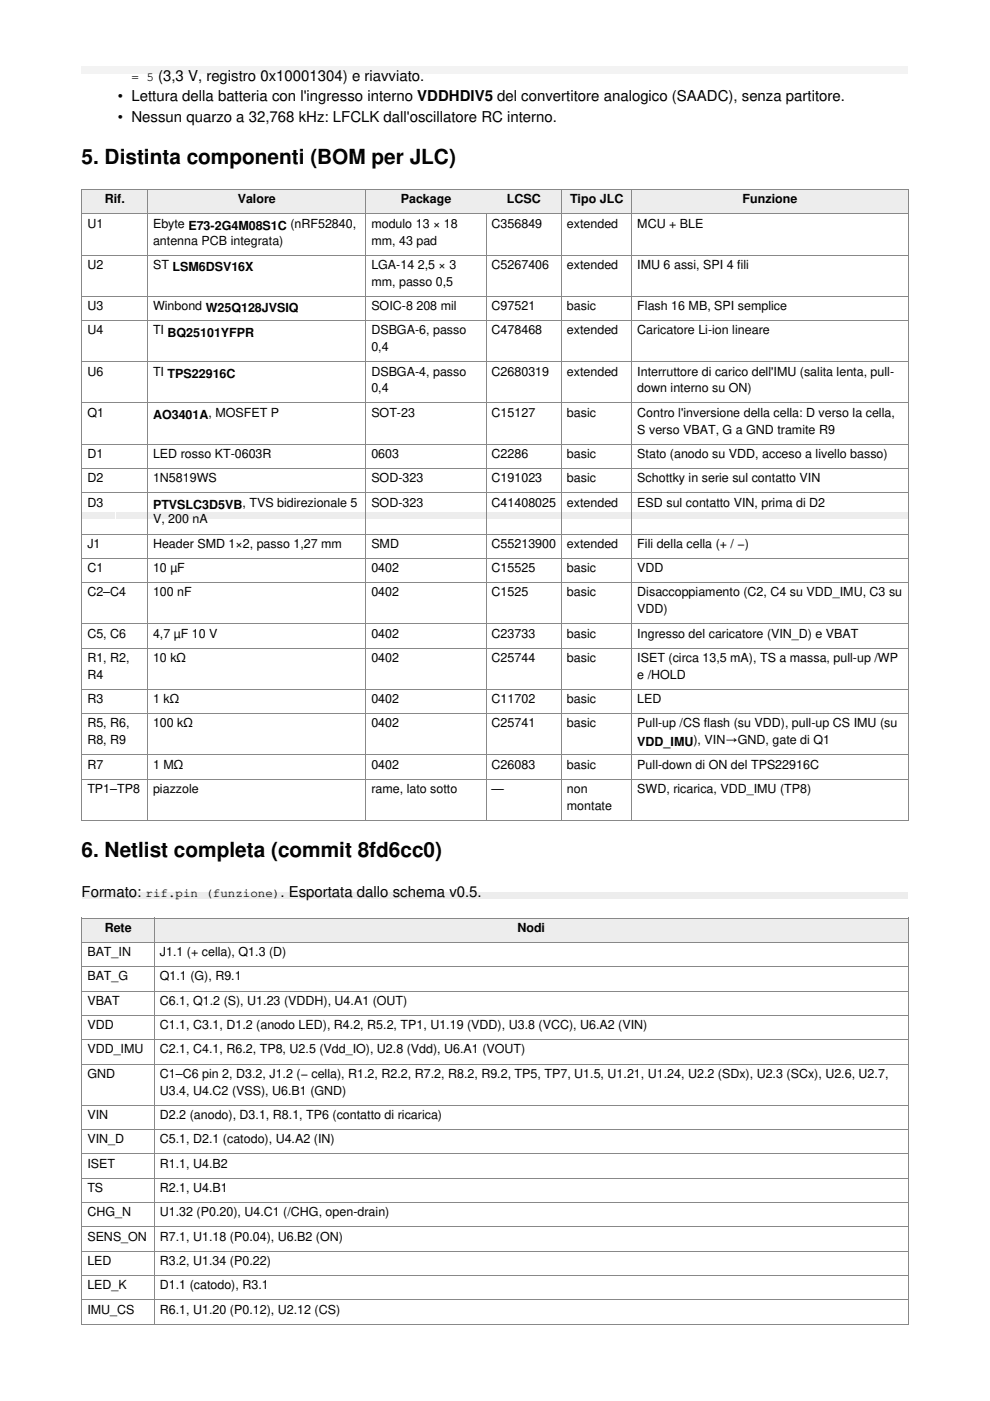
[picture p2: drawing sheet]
<svg xmlns="http://www.w3.org/2000/svg" width="210mm" height="297mm" viewBox="0 0 210 297" stroke-linecap="round" stroke-linejoin="round" font-family="sans-serif">
<defs><g id="words">
<g font-size="4.4">
<text x="17.3" y="34.8">5. Distinta componenti (BOM per JLC)</text>
<text x="17.3" y="181.8">6. Netlist completa (commit 8fd6cc0)</text>
</g>
<g font-size="3.2">
<text x="33.5" y="17.2">(3,3 V, registro 0x10001304) e riavviato.</text>
<text x="25" y="21.5">• Lettura della batteria con l'ingresso interno VDDHDIV5 del convertitore analogico (SAADC), senza partitore.</text>
<text x="25" y="25.8">• Nessun quarzo a 32,768 kHz: LFCLK dall'oscillatore RC interno.</text>
<text x="17.3" y="190.2">Formato:</text>
<text x="59.4" y="190.2">. Esportata dallo schema v0.5.</text>
</g>
<g font-size="2.6">
<text x="27.9" y="17.2">= 5</text>
<text x="22.2" y="43.1">Rif.</text>
<text x="50.4" y="43.1">Valore</text>
<text x="85" y="43.1">Package</text>
<text x="107.5" y="43.1">LCSC</text>
<text x="120.9" y="43.1">Tipo JLC</text>
<text x="157.4" y="43.1">Funzione</text>
<text x="18.5" y="48.3">U1</text>
<text x="32.4" y="48.3">Ebyte E73-2G4M08S1C (nRF52840,</text>
<text x="32.4" y="51.8">antenna PCB integrata)</text>
<text x="78.7" y="48.3">modulo 13 × 18</text>
<text x="78.7" y="51.8">mm, 43 pad</text>
<text x="104.2" y="48.3">C356849</text>
<text x="120.2" y="48.3">extended</text>
<text x="135.1" y="48.3">MCU + BLE</text>
<text x="18.5" y="57">U2</text>
<text x="32.4" y="57">ST LSM6DSV16X</text>
<text x="78.7" y="57">LGA-14 2,5 × 3</text>
<text x="104.2" y="57">C5267406</text>
<text x="120.2" y="57">extended</text>
<text x="135.1" y="57">IMU 6 assi, SPI 4 f</text>
<text x="156.3" y="57">ili</text>
<text x="18.5" y="65.7">U3</text>
<text x="32.4" y="65.7">Winbond W25Q128JVSIQ</text>
<text x="78.7" y="60.6">mm, passo 0,5</text>
<text x="78.7" y="65.7">SOIC-8 208 mil</text>
<text x="104.2" y="65.7">C97521</text>
<text x="120.2" y="65.7">basic</text>
<text x="135.1" y="65.7">Flash 16 MB, SPI semplice</text>
<text x="18.5" y="70.9">U4</text>
<text x="32.4" y="70.9">TI BQ25101YFPR</text>
<text x="78.7" y="70.9">DSBGA-6, passo</text>
<text x="104.2" y="70.9">C478468</text>
<text x="120.2" y="70.9">extended</text>
<text x="135.1" y="70.9">Caricatore Li-ion lineare</text>
<text x="78.7" y="74.5">0,4</text>
<text x="18.5" y="79.6">U6</text>
<text x="32.4" y="79.6">TI TPS22916C</text>
<text x="78.7" y="79.6">DSBGA-4, passo</text>
<text x="78.7" y="83.2">0,4</text>
<text x="104.2" y="79.6">C2680319</text>
<text x="120.2" y="79.6">extended</text>
<text x="135.1" y="79.6">Interruttore di carico dell'IMU (salita lenta, pull-</text>
<text x="135.1" y="83.2">down interno su ON)</text>
<text x="18.5" y="88.4">Q1</text>
<text x="32.4" y="88.8">AO3401A, MOSFET P</text>
<text x="78.7" y="88.4">SOT-23</text>
<text x="104.2" y="88.4">C15127</text>
<text x="120.2" y="88.4">basic</text>
<text x="135.1" y="88.4">Contro l'inversione della cella: D verso la cella,</text>
<text x="135.1" y="91.9">S verso VBAT, G a GND tramite R9</text>
<text x="18.5" y="97.1">D1</text>
<text x="32.4" y="97.1">LED rosso KT-0603R</text>
<text x="78.7" y="97.1">0603</text>
<text x="104.2" y="97.1">C2286</text>
<text x="120.2" y="97.1">basic</text>
<text x="135.1" y="97.1">Stato (anodo su VDD, acceso a livello basso)</text>
<text x="18.5" y="102.2">D2</text>
<text x="18.5" y="107.4">D3</text>
<text x="32.4" y="102.2">1N5819WS</text>
<text x="32.4" y="107.9">PTVSLC3D5VB, TVS bidirezionale 5</text>
<text x="78.7" y="102.2">SOD-323</text>
<text x="78.7" y="107.4">SOD-323</text>
<text x="104.2" y="102.2">C191023</text>
<text x="104.2" y="107.4">C41408025</text>
<text x="120.2" y="102.2">basic</text>
<text x="120.2" y="107.4">extended</text>
<text x="135.1" y="102.2">Schottky in serie sul contatto VIN</text>
<text x="135.1" y="107.4">ESD sul contatto VIN, prima di D2</text>
<text x="32.4" y="111">V, 200 nA</text>
<text x="18.5" y="116.1">J1</text>
<text x="32.4" y="116.1">Header SMD 1×2, passo 1,27 mm</text>
<text x="78.7" y="116.1">SMD</text>
<text x="104.2" y="116.1">C55213900</text>
<text x="120.2" y="116.1">extended</text>
<text x="135.1" y="116.1">Fili della cella (+ / −)</text>
<text x="18.5" y="121.3">C1</text>
<text x="32.4" y="121.3">10 µF</text>
<text x="78.7" y="121.3">0402</text>
<text x="104.2" y="121.3">C15525</text>
<text x="120.2" y="121.3">basic</text>
<text x="135.1" y="121.3">VDD</text>
<text x="18.5" y="126.5">C2–C4</text>
<text x="32.4" y="126.5">100 nF</text>
<text x="78.7" y="126.5">0402</text>
<text x="104.2" y="126.5">C1525</text>
<text x="120.2" y="126.5">basic</text>
<text x="135.1" y="126.5">Disaccoppiamento (C2, C4 su VDD_IMU, C3 su</text>
<text x="135.1" y="130">VDD)</text>
<text x="18.5" y="135.2">C5, C6</text>
<text x="32.4" y="135.2">4,7 µF 10 V</text>
<text x="78.7" y="135.2">0402</text>
<text x="104.2" y="135.2">C23733</text>
<text x="120.2" y="135.2">basic</text>
<text x="135.1" y="135.2">Ingresso del caricatore (VIN_D) e VBAT</text>
<text x="18.5" y="140.3">R1, R2,</text>
<text x="18.5" y="143.9">R4</text>
<text x="32.4" y="140.3">10 kΩ</text>
<text x="78.7" y="140.3">0402</text>
<text x="104.2" y="140.3">C25744</text>
<text x="120.2" y="140.3">basic</text>
<text x="135.1" y="140.3">ISET (circa 13,5 mA), TS a massa, pull-up /WP</text>
<text x="135.1" y="143.9">e /HOLD</text>
<text x="18.5" y="149.1">R3</text>
<text x="32.4" y="149.1">1 kΩ</text>
<text x="78.7" y="149.1">0402</text>
<text x="104.2" y="149.1">C11702</text>
<text x="120.2" y="149.1">basic</text>
<text x="135.1" y="149.1">LED</text>
<text x="18.5" y="154.2">R5, R6,</text>
<text x="32.4" y="154.2">100 kΩ</text>
<text x="78.7" y="154.2">0402</text>
<text x="104.2" y="154.2">C25741</text>
<text x="120.2" y="154.2">basic</text>
<text x="135.1" y="154.2">Pull-up /CS f</text>
<text x="149.2" y="154.2">lash (su VDD), pull-up CS IMU (su</text>
<text x="18.5" y="157.8">R8, R9</text>
<text x="135.1" y="158.3">VDD_IMU), VIN→GND, gate di Q1</text>
<text x="18.5" y="163">R7</text>
<text x="32.4" y="163">1 MΩ</text>
<text x="78.7" y="163">0402</text>
<text x="104.2" y="163">C26083</text>
<text x="120.2" y="163">basic</text>
<text x="135.1" y="163">Pull-down di ON del TPS22916C</text>
<text x="18.5" y="168.1">TP1–TP8</text>
<text x="32.4" y="168.1">piazzole</text>
<text x="78.7" y="168.1">rame, lato sotto</text>
<text x="104.2" y="168.1">—</text>
<text x="120.2" y="168.1">non</text>
<text x="120.2" y="171.7">montate</text>
<text x="135.1" y="168.1">SWD, ricarica, VDD_IMU (TP8)</text>
<text x="30.9" y="190.2">rif.pin (funzione)</text>
<text x="22.2" y="197.5">Rete</text>
<text x="109.7" y="197.5">Nodi</text>
<text x="18.5" y="202.7">BAT_IN</text>
<text x="33.9" y="202.7">J1.1 (+ cella), Q1.3 (D)</text>
<text x="18.5" y="207.9">BAT_G</text>
<text x="33.9" y="207.9">Q1.1 (G), R9.1</text>
<text x="18.5" y="213">VBAT</text>
<text x="33.9" y="213">C6.1, Q1.2 (S), U1.23 (VDDH), U4.A1 (OUT)</text>
<text x="18.5" y="218.2">VDD</text>
<text x="33.9" y="218.2">C1.1, C3.1, D1.2 (anodo LED), R4.2, R5.2, TP1, U1.19 (VDD), U3.8 (VCC), U6.A2 (VIN)</text>
<text x="18.5" y="223.3">VDD_IMU</text>
<text x="33.9" y="223.3">C2.1, C4.1, R6.2, TP8, U2.5 (Vdd_IO), U2.8 (Vdd), U6.A1 (VOUT)</text>
<text x="18.5" y="228.5">GND</text>
<text x="33.9" y="228.5">C1–C6 pin 2, D3.2, J1.2 (− cella), R1.2, R2.2, R7.2, R8.2, R9.2, TP5, TP7, U1.5, U1.21, U1.24, U2.2 (SDx), U2.3 (SCx), U2.6, U2.7,</text>
<text x="33.9" y="232.1">U3.4, U4.C2 (VSS), U6.B1 (GND)</text>
<text x="18.5" y="237.2">VIN</text>
<text x="33.9" y="237.2">D2.2 (anodo), D3.1, R8.1, TP6 (contatto di ricarica)</text>
<text x="18.5" y="242.4">VIN_D</text>
<text x="33.9" y="242.4">C5.1, D2.1 (catodo), U4.A2 (IN)</text>
<text x="18.5" y="247.6">ISET</text>
<text x="33.9" y="247.6">R1.1, U4.B2</text>
<text x="18.5" y="252.7">TS</text>
<text x="18.5" y="257.9">CHG_N</text>
<text x="33.9" y="252.7">R2.1, U4.B1</text>
<text x="33.9" y="257.9">U1.32 (P0.20), U4.C1 (/CHG, open-drain)</text>
<text x="18.5" y="263">SENS_ON</text>
<text x="33.9" y="263">R7.1, U1.18 (P0.04), U6.B2 (ON)</text>
<text x="18.5" y="268.2">LED</text>
<text x="33.9" y="268.2">R3.2, U1.34 (P0.22)</text>
<text x="18.5" y="273.3">LED_K</text>
<text x="33.9" y="273.3">D1.1 (catodo), R3.1</text>
<text x="18.5" y="278.5">IMU_CS</text>
<text x="33.9" y="278.5">R6.1, U1.20 (P0.12), U2.12 (CS)</text>
</g>
</g></defs>
<g fill="#e6eef7">
<path d="M17.5 108.5h6.9v1.4h-6.9z"/>
<path d="M24.6 108.5h167.8v1.4h-167.8z"/>
<path d="M17.5 189.2h22.9v1.4h-22.9z"/>
<path d="M40.6 189.2h151.8v1.4h-151.8z"/>
</g>
<path d="M17.3 14.1h175.3v1.4h-175.3z" fill="#f3f3f3"/>
<path d="M17.5 40.3h13.7v5h-13.7z" fill="#e6eef7"/>
<path d="M17.3 40.2h14.1M17.4 40.1v5.3M31.3 40.1v5.3" fill="none" stroke="#888" stroke-width=".21"/>
<path d="M22.2 41h4.3v2.6h-4.3z" fill="#e6eef7"/>
<path d="M17.3 45.4h14.1" fill="none" stroke="#888" stroke-width=".21"/>
<path d="M31.4 40.3h46.1v5h-46.1z" fill="#e6eef7"/>
<path d="M31.2 40.2h46.5M77.6 40.1v5.3" fill="none" stroke="#888" stroke-width=".21"/>
<path d="M50.4 41h8.1v2.6h-8.1z" fill="#e6eef7"/>
<path d="M31.2 45.4h46.5" fill="none" stroke="#888" stroke-width=".21"/>
<path d="M77.7 40.3h25.3v5h-25.3z" fill="#e6eef7"/>
<path d="M77.5 40.2h25.7M103.1 40.1v5.3" fill="none" stroke="#888" stroke-width=".21"/>
<path d="M85 41h10.7v2.6h-10.7z" fill="#e6eef7"/>
<path d="M77.5 45.4h25.7" fill="none" stroke="#888" stroke-width=".21"/>
<path d="M103.2 40.3h15.8v5h-15.8z" fill="#e6eef7"/>
<path d="M103 40.2h16.1M119.1 40.1v5.3" fill="none" stroke="#888" stroke-width=".21"/>
<path d="M107.5 41h7.2v2.6h-7.2z" fill="#e6eef7"/>
<path d="M103 45.4h16.1" fill="none" stroke="#888" stroke-width=".21"/>
<path d="M119.1 40.3h14.8v5h-14.8z" fill="#e6eef7"/>
<path d="M119 40.2h15.1M134 40.1v5.3" fill="none" stroke="#888" stroke-width=".21"/>
<g fill="#e6eef7">
<path d="M120.9 41h5.5v2.6h-5.5z"/>
<path d="M126.4 41h.8v2.6h-.8z"/>
<path d="M127.2 41h5v2.6h-5z"/>
</g>
<path d="M119 45.4h15.1" fill="none" stroke="#888" stroke-width=".21"/>
<path d="M134.1 40.3h58.3v5h-58.3z" fill="#e6eef7"/>
<path d="M133.9 40.2h58.7M192.5 40.1v5.3" fill="none" stroke="#888" stroke-width=".21"/>
<path d="M157.4 41h11.7v2.6h-11.7z" fill="#e6eef7"/>
<g fill="none" stroke="#888" stroke-width=".21">
<path d="M17.3 54.1h175.3M17.4 45.3v128.7M31.3 45.3v128.7M77.6 45.3v128.7M103.1 45.3v128.7M119.1 45.3v128.7M133.9 45.4h58.7M134 45.3v128.7M192.5 45.3v128.7M17.3 62.8h175.3M17.3 68h175.3M17.3 76.7h175.3"/>
<path d="M17.3 85.4h175.3M17.3 94.2h175.3M17.3 99.3h175.3M17.3 104.5h175.3M17.3 113.2h175.3M17.3 118.4h175.3M17.3 123.5h175.3M17.3 132.3h175.3M17.3 137.4h175.3M17.3 146.2h175.3M17.3 151.3h175.3M17.3 160.1h175.3"/>
<path d="M17.3 165.2h175.3M17.3 173.9h175.3"/>
</g>
<path d="M17.5 194.7h15.2v5h-15.2z" fill="#e6eef7"/>
<path d="M17.3 194.6h15.5M17.4 194.5v5.4M32.8 194.5v5.4" fill="none" stroke="#888" stroke-width=".21"/>
<path d="M22.2 195.4h5.7v2.7h-5.7z" fill="#e6eef7"/>
<path d="M17.3 199.8h15.5" fill="none" stroke="#888" stroke-width=".21"/>
<path d="M32.8 194.7h159.6v5h-159.6z" fill="#e6eef7"/>
<path d="M32.7 194.6h159.9M192.5 194.5v5.4" fill="none" stroke="#888" stroke-width=".21"/>
<path d="M109.7 195.4h5.9v2.7h-5.9z" fill="#e6eef7"/>
<g fill="none" stroke="#888" stroke-width=".21">
<path d="M17.4 199.7v81.1M32.7 199.8h159.9M32.8 199.7v81.1M192.5 199.7v81.1M17.3 205h175.3M17.3 210.1h175.3M17.3 215.3h175.3M17.3 220.4h175.3M17.3 225.6h175.3M17.3 234.3h175.3M17.3 239.5h175.3M17.3 244.6h175.3"/>
<path d="M17.3 249.8h175.3M17.3 255h175.3M17.3 260.1h175.3M17.3 265.3h175.3M17.3 270.4h175.3M17.3 275.6h175.3M17.3 280.8h175.3"/>
</g>
<use href="#words"/>
</svg>
